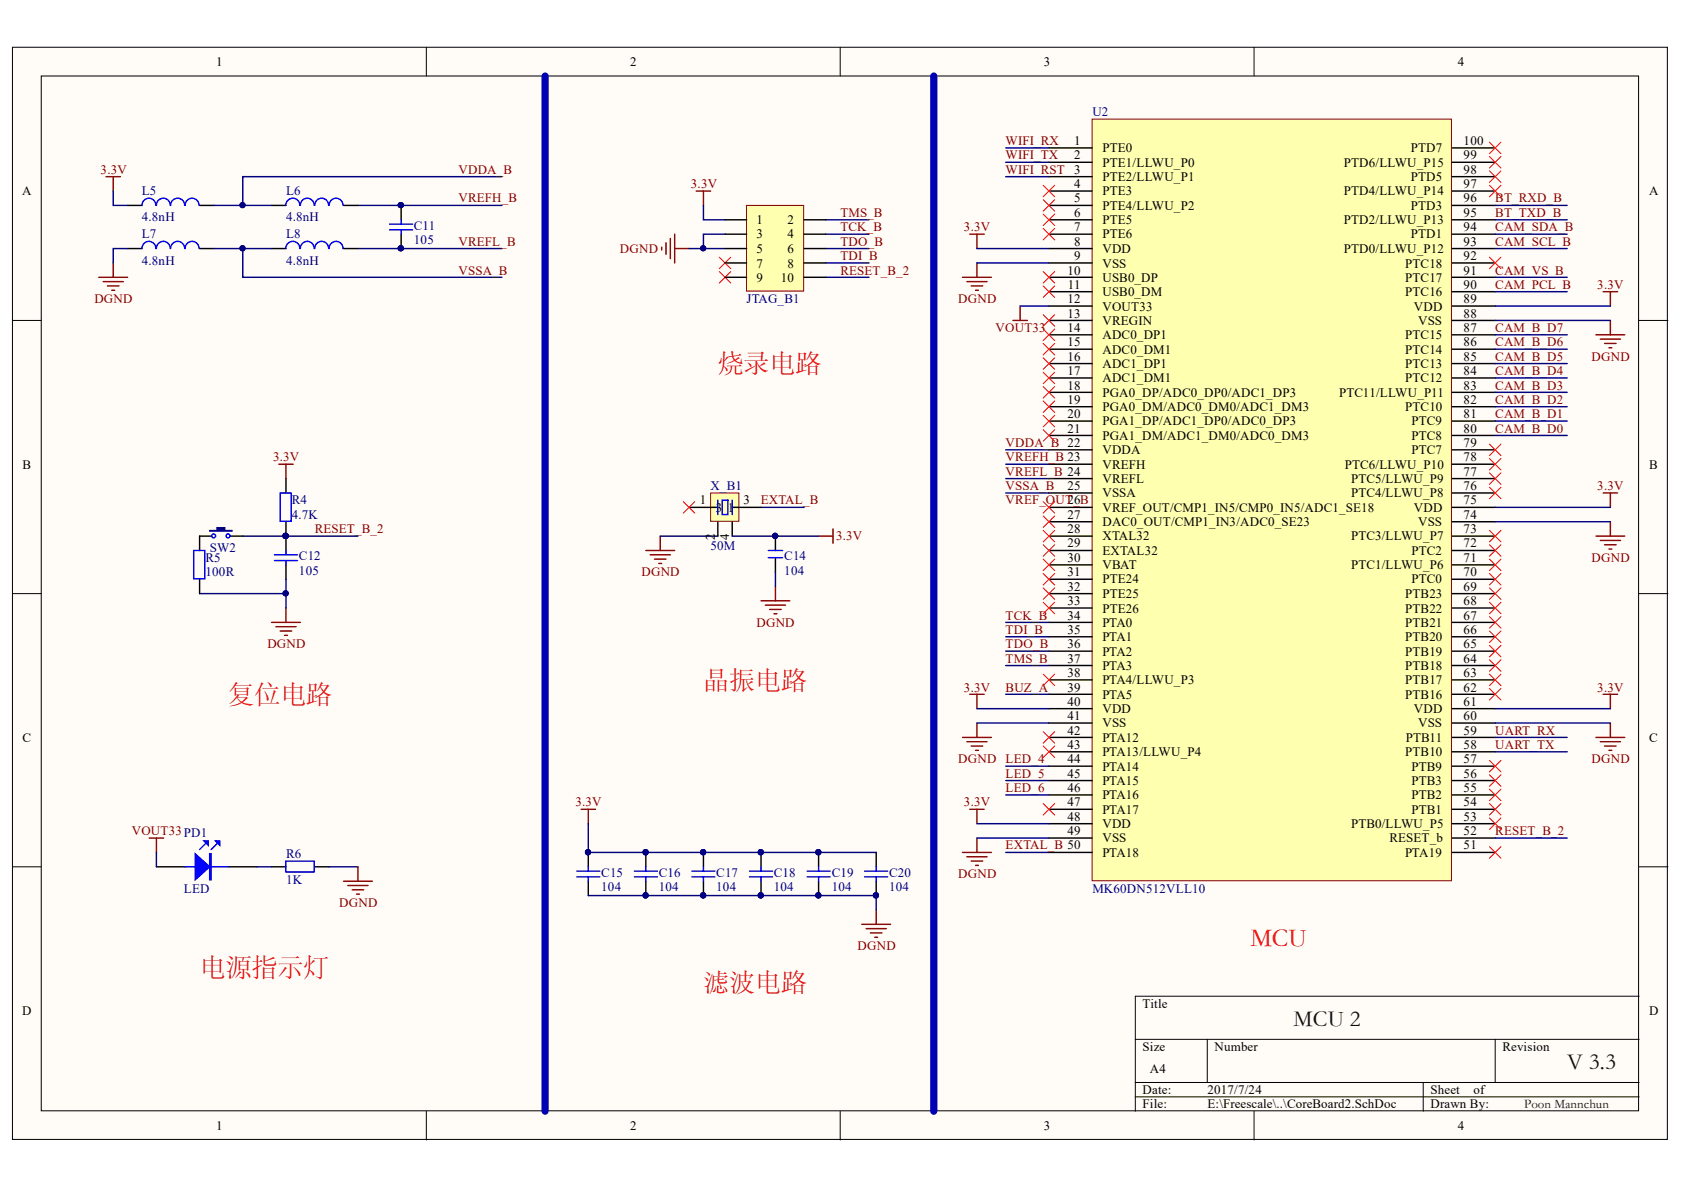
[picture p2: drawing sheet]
<svg xmlns="http://www.w3.org/2000/svg" width="297mm" height="210mm" viewBox="0 0 297 210" stroke-linecap="round" stroke-linejoin="round" font-family="sans-serif">
<defs><g id="words">
<g font-size="4.6" fill="#f00">
<text x="126.6" y="65.5">烧录电路</text>
<text x="40.3" y="123.8">复位电路</text>
<text x="124.1" y="121.3">晶振电路</text>
<text x="220.6" y="166.9">MCU</text>
<text x="35.2" y="172">电源指示灯</text>
<text x="124.1" y="174.6">滤波电路</text>
</g>
<g font-size="4.1" fill="#110f0a">
<text x="228.2" y="181">MCU 2</text>
<text x="276.4" y="188.6">V 3.3</text>
</g>
<g font-size="2.3">
<text x="38.1" y="11.6">1</text>
<text x="111.1" y="11.6">2</text>
<text x="184.1" y="11.6">3</text>
<text x="257.2" y="11.6">4</text>
<text x="189.5" y="25.6">1</text>
<text x="189.5" y="28.1">2</text>
<text x="194.5" y="26.8">PTE0</text>
<text x="194.5" y="29.4">PTE1/LLWU_P0</text>
<text x="237" y="29.4">PTD6/LLWU_P15</text>
<text x="248.9" y="26.8">PTD7</text>
<text x="258.2" y="28.1">99</text>
<text x="258.2" y="25.6">100</text>
<text x="3.9" y="34.4">A</text>
<text x="189.5" y="30.6">3</text>
<text x="189.5" y="33.2">4</text>
<text x="189.5" y="35.7">5</text>
<text x="194.5" y="31.9">PTE2/LLWU_P1</text>
<text x="194.5" y="34.4">PTE3</text>
<text x="237" y="34.4">PTD4/LLWU_P14</text>
<text x="248.9" y="31.9">PTD5</text>
<text x="258.2" y="35.7">96</text>
<text x="258.2" y="33.2">97</text>
<text x="258.2" y="30.6">98</text>
<text x="290.9" y="34.4">A</text>
<text x="133.4" y="39.5">1</text>
<text x="138.9" y="39.5">2</text>
<text x="189.5" y="38.2">6</text>
<text x="189.5" y="40.8">7</text>
<text x="194.5" y="37">PTE4/LLWU_P2</text>
<text x="194.5" y="39.5">PTE5</text>
<text x="237" y="39.5">PTD2/LLWU_P13</text>
<text x="248.9" y="37">PTD3</text>
<text x="258.2" y="40.8">94</text>
<text x="258.2" y="38.2">95</text>
<text x="133.4" y="42">3</text>
<text x="133.4" y="44.7">5</text>
<text x="133.4" y="47.2">7</text>
<text x="138.9" y="42">4</text>
<text x="138.9" y="44.7">6</text>
<text x="138.9" y="47.2">8</text>
<text x="189.5" y="43.4">8</text>
<text x="189.5" y="45.9">9</text>
<text x="194.5" y="42">PTE6</text>
<text x="194.5" y="44.7">VDD</text>
<text x="194.5" y="47.2">VSS</text>
<text x="237" y="44.7">PTD0/LLWU_P12</text>
<text x="247.9" y="47.2">PTC18</text>
<text x="248.9" y="42">PTD1</text>
<text x="258.2" y="45.9">92</text>
<text x="258.2" y="43.4">93</text>
<text x="133.4" y="49.7">9</text>
<text x="137.7" y="49.7">10</text>
<text x="188.3" y="48.5">10</text>
<text x="188.3" y="53.5">12</text>
<text x="188.4" y="51">11</text>
<text x="194.5" y="49.7">USB0_DP</text>
<text x="194.5" y="52.3">USB0_DM</text>
<text x="247.9" y="52.3">PTC16</text>
<text x="247.9" y="49.7">PTC17</text>
<text x="258.2" y="53.5">89</text>
<text x="258.2" y="51">90</text>
<text x="258.2" y="48.5">91</text>
<text x="188.3" y="56.1">13</text>
<text x="188.3" y="58.6">14</text>
<text x="194.5" y="54.8">VOUT33</text>
<text x="194.5" y="57.3">VREGIN</text>
<text x="194.5" y="59.9">ADC0_DP1</text>
<text x="247.9" y="59.9">PTC15</text>
<text x="249.4" y="54.8">VDD</text>
<text x="250.1" y="57.3">VSS</text>
<text x="258.2" y="58.6">87</text>
<text x="258.2" y="56.1">88</text>
<text x="188.3" y="61.1">15</text>
<text x="188.3" y="63.6">16</text>
<text x="194.5" y="62.4">ADC0_DM1</text>
<text x="194.5" y="64.9">ADC1_DP1</text>
<text x="247.9" y="64.9">PTC13</text>
<text x="247.9" y="62.4">PTC14</text>
<text x="258.2" y="63.6">85</text>
<text x="258.2" y="61.1">86</text>
<text x="188.3" y="66.2">17</text>
<text x="188.3" y="68.7">18</text>
<text x="188.3" y="71.2">19</text>
<text x="194.5" y="67.4">ADC1_DM1</text>
<text x="194.5" y="70">PGA0_DP/ADC0_DP0/ADC1_DP3</text>
<text x="236.2" y="70">PTC11/LLWU_P11</text>
<text x="247.9" y="67.4">PTC12</text>
<text x="258.2" y="71.2">82</text>
<text x="258.2" y="68.7">83</text>
<text x="258.2" y="66.2">84</text>
<text x="188.3" y="73.8">20</text>
<text x="188.3" y="76.3">21</text>
<text x="194.5" y="72.5">PGA0_DM/ADC0_DM0/ADC1_DM3</text>
<text x="194.5" y="75">PGA1_DP/ADC1_DP0/ADC0_DP3</text>
<text x="194.5" y="77.6">PGA1_DM/ADC1_DM0/ADC0_DM3</text>
<text x="247.9" y="72.5">PTC10</text>
<text x="249" y="77.6">PTC8</text>
<text x="249" y="75">PTC9</text>
<text x="258.2" y="76.3">80</text>
<text x="258.2" y="73.8">81</text>
<text x="4" y="82.6">B</text>
<text x="194.5" y="80.1">VDDA</text>
<text x="194.5" y="82.6">VREFH</text>
<text x="237.2" y="82.6">PTC6/LLWU_P10</text>
<text x="249" y="80.1">PTC7</text>
<text x="258.2" y="83.9">77</text>
<text x="258.2" y="81.4">78</text>
<text x="258.2" y="78.8">79</text>
<text x="290.9" y="82.6">B</text>
<text x="123.5" y="89">1</text>
<text x="131.2" y="89">3</text>
<text x="188.3" y="86.4">25</text>
<text x="189.5" y="89">6</text>
<text x="194.5" y="85.2">VREFL</text>
<text x="194.5" y="87.7">VSSA</text>
<text x="238.3" y="87.7">PTC4/LLWU_P8</text>
<text x="238.3" y="85.2">PTC5/LLWU_P9</text>
<text x="258.2" y="89">75</text>
<text x="258.2" y="86.4">76</text>
<text x="126.1" y="95.2" transform="rotate(-90 126.1 95.2)">2</text>
<text x="126.3" y="90.2">3</text>
<text x="127.4" y="90.2" transform="rotate(-90 127.4 90.2)">2</text>
<text x="128.4" y="90.2">1</text>
<text x="128.6" y="95.2" transform="rotate(-90 128.6 95.2)">4</text>
<text x="130" y="90.2" transform="rotate(-90 130 90.2)">4</text>
<text x="188.3" y="91.5">27</text>
<text x="188.3" y="94">28</text>
<text x="194.5" y="90.2">VREF_OUT/CMP1_IN5/CMP0_IN5/ADC1_SE18</text>
<text x="194.5" y="92.8">DAC0_OUT/CMP1_IN3/ADC0_SE23</text>
<text x="194.5" y="95.3">XTAL32</text>
<text x="238.3" y="95.3">PTC3/LLWU_P7</text>
<text x="249.4" y="90.2">VDD</text>
<text x="250.1" y="92.8">VSS</text>
<text x="258.2" y="94">73</text>
<text x="258.2" y="91.5">74</text>
<text x="188.3" y="96.6">29</text>
<text x="188.3" y="99.1">30</text>
<text x="188.3" y="101.6">31</text>
<text x="194.5" y="97.8">EXTAL32</text>
<text x="194.5" y="100.4">VBAT</text>
<text x="238.3" y="100.4">PTC1/LLWU_P6</text>
<text x="249" y="97.8">PTC2</text>
<text x="258.2" y="101.6">70</text>
<text x="258.2" y="99.1">71</text>
<text x="258.2" y="96.6">72</text>
<text x="188.3" y="104.3">32</text>
<text x="188.3" y="106.8">33</text>
<text x="194.5" y="102.9">PTE24</text>
<text x="194.5" y="105.5">PTE25</text>
<text x="247.9" y="105.5">PTB23</text>
<text x="249" y="102.9">PTC0</text>
<text x="258.2" y="106.8">68</text>
<text x="258.2" y="104.3">69</text>
<text x="188.3" y="109.3">34</text>
<text x="188.3" y="111.9">35</text>
<text x="194.5" y="108.1">PTE26</text>
<text x="194.5" y="110.6">PTA0</text>
<text x="194.5" y="113.1">PTA1</text>
<text x="247.9" y="113.1">PTB20</text>
<text x="247.9" y="110.6">PTB21</text>
<text x="247.9" y="108.1">PTB22</text>
<text x="258.2" y="111.9">66</text>
<text x="258.2" y="109.3">67</text>
<text x="188.3" y="114.4">36</text>
<text x="188.3" y="116.9">37</text>
<text x="188.3" y="119.4">38</text>
<text x="194.5" y="115.7">PTA2</text>
<text x="194.5" y="118.2">PTA3</text>
<text x="247.9" y="118.2">PTB18</text>
<text x="247.9" y="115.7">PTB19</text>
<text x="258.2" y="119.4">63</text>
<text x="258.2" y="116.9">64</text>
<text x="258.2" y="114.4">65</text>
<text x="188.3" y="122">39</text>
<text x="188.3" y="124.5">40</text>
<text x="194.5" y="120.7">PTA4/LLWU_P3</text>
<text x="194.5" y="123.2">PTA5</text>
<text x="194.5" y="125.8">VDD</text>
<text x="247.9" y="123.2">PTB16</text>
<text x="247.9" y="120.7">PTB17</text>
<text x="249.4" y="125.8">VDD</text>
<text x="258.2" y="124.5">61</text>
<text x="258.2" y="122">62</text>
<text x="4" y="130.8">C</text>
<text x="188.3" y="127">41</text>
<text x="188.3" y="129.6">42</text>
<text x="194.5" y="128.3">VSS</text>
<text x="194.5" y="130.8">PTA12</text>
<text x="247.9" y="130.8">PTB11</text>
<text x="250.1" y="128.3">VSS</text>
<text x="258.2" y="129.6">59</text>
<text x="258.2" y="127">60</text>
<text x="290.9" y="130.8">C</text>
<text x="188.3" y="132.1">43</text>
<text x="188.3" y="134.6">44</text>
<text x="188.3" y="137.2">45</text>
<text x="194.5" y="133.4">PTA13/LLWU_P4</text>
<text x="194.5" y="135.9">PTA14</text>
<text x="247.9" y="133.4">PTB10</text>
<text x="249" y="135.9">PTB9</text>
<text x="258.2" y="137.2">56</text>
<text x="258.2" y="134.6">57</text>
<text x="258.2" y="132.1">58</text>
<text x="188.3" y="139.7">46</text>
<text x="188.3" y="142.2">47</text>
<text x="194.5" y="138.4">PTA15</text>
<text x="194.5" y="141">PTA16</text>
<text x="194.5" y="143.5">PTA17</text>
<text x="249" y="143.5">PTB1</text>
<text x="249" y="141">PTB2</text>
<text x="249" y="138.4">PTB3</text>
<text x="258.2" y="142.2">54</text>
<text x="258.2" y="139.7">55</text>
<text x="188.3" y="144.8">48</text>
<text x="188.3" y="147.3">49</text>
<text x="194.5" y="146">VDD</text>
<text x="194.5" y="148.6">VSS</text>
<text x="238.3" y="146">PTB0/LLWU_P5</text>
<text x="245.1" y="148.6">RESET_b</text>
<text x="258.2" y="149.8">51</text>
<text x="258.2" y="147.3">52</text>
<text x="258.2" y="144.8">53</text>
<text x="194.5" y="151.1">PTA18</text>
<text x="247.9" y="151.1">PTA19</text>
<text x="3.9" y="179">D</text>
<text x="201.6" y="177.8">Title</text>
<text x="290.9" y="179">D</text>
<text x="201.6" y="185.4">Size</text>
<text x="214.2" y="185.4">Number</text>
<text x="265" y="185.4">Revision</text>
<text x="202.8" y="189.2">A4</text>
<text x="201.6" y="193">Date:</text>
<text x="201.6" y="195.5">File:</text>
<text x="213" y="193">2017/7/24</text>
<text x="213" y="195.5">E:\Freescale\..\CoreBoard2.SchDoc</text>
<text x="252.3" y="193">Sheet</text>
<text x="252.3" y="195.5">Drawn By:</text>
<text x="259.9" y="193">of</text>
<text x="38.1" y="199.3">1</text>
<text x="111.1" y="199.3">2</text>
<text x="184.1" y="199.3">3</text>
<text x="257.2" y="199.3">4</text>
</g>
<g font-size="2.3" fill="#000080">
<text x="192.7" y="20.5">U2</text>
<text x="25" y="34.4">L5</text>
<text x="50.5" y="34.4">L6</text>
<text x="25" y="39">4.8nH</text>
<text x="50.5" y="39">4.8nH</text>
<text x="73" y="40.5">C11</text>
<text x="25" y="42">L7</text>
<text x="25" y="46.7">4.8nH</text>
<text x="50.5" y="42">L8</text>
<text x="50.5" y="46.7">4.8nH</text>
<text x="73" y="43.1">105</text>
<text x="131.7" y="53.5">JTAG_B1</text>
<text x="51.5" y="89">R4</text>
<text x="125.3" y="86.4">X_B1</text>
<text x="51.5" y="91.5">4.7K</text>
<text x="36.3" y="99.1">R5</text>
<text x="36.3" y="101.6">100R</text>
<text x="37" y="97.3">SW2</text>
<text x="52.7" y="98.9">C12</text>
<text x="52.7" y="101.4">105</text>
<text x="125.3" y="97.1">50M</text>
<text x="138.3" y="98.9">C14</text>
<text x="138.3" y="101.4">104</text>
<text x="50.5" y="151.4">R6</text>
<text x="50.5" y="155.9">1K</text>
<text x="106.1" y="154.7">C15</text>
<text x="116.2" y="154.7">C16</text>
<text x="126.3" y="154.7">C17</text>
<text x="136.5" y="154.7">C18</text>
<text x="146.7" y="154.7">C19</text>
<text x="156.8" y="154.7">C20</text>
<text x="32.5" y="157.4">LED</text>
<text x="106.1" y="157.2">104</text>
<text x="116.2" y="157.2">104</text>
<text x="126.3" y="157.2">104</text>
<text x="136.5" y="157.2">104</text>
<text x="146.7" y="157.2">104</text>
<text x="156.8" y="157.2">104</text>
<text x="192.7" y="157.4">MK60DN512VLL10</text>
</g>
<g font-size="2.3" fill="#800000">
<text x="177.4" y="25.6">WIFI_RX</text>
<text x="177.4" y="28.1">WIFI_TX</text>
<text x="17.7" y="30.6">3.3V</text>
<text x="80.9" y="30.6">VDDA_B</text>
<text x="80.9" y="35.7">VREFH_B</text>
<text x="121.9" y="33.2">3.3V</text>
<text x="177.4" y="30.6">WIFI_RST</text>
<text x="263.7" y="35.7">BT_RXD_B</text>
<text x="148.2" y="38.2">TMS_B</text>
<text x="148.2" y="40.8">TCK_B</text>
<text x="170" y="40.8">3.3V</text>
<text x="263.7" y="40.8">CAM_SDA_B</text>
<text x="263.7" y="38.2">BT_TXD_B</text>
<text x="80.9" y="43.4">VREFL_B</text>
<text x="109.4" y="44.7">DGND</text>
<text x="148.2" y="43.4">TDO_B</text>
<text x="148.2" y="45.9">TDI_B</text>
<text x="263.7" y="43.4">CAM_SCL_B</text>
<text x="16.6" y="53.5">DGND</text>
<text x="80.9" y="48.5">VSSA_B</text>
<text x="148.2" y="48.5">RESET_B_2</text>
<text x="169" y="53.5">DGND</text>
<text x="263.7" y="51">CAM_PCL_B</text>
<text x="263.7" y="48.5">CAM_VS_B</text>
<text x="281.7" y="51">3.3V</text>
<text x="175.6" y="58.6">VOUT33</text>
<text x="263.7" y="58.6">CAM_B_D7</text>
<text x="263.7" y="63.6">CAM_B_D5</text>
<text x="263.7" y="61.1">CAM_B_D6</text>
<text x="280.7" y="63.6">DGND</text>
<text x="263.7" y="71.2">CAM_B_D2</text>
<text x="263.7" y="68.7">CAM_B_D3</text>
<text x="263.7" y="66.2">CAM_B_D4</text>
<text x="263.7" y="76.3">CAM_B_D0</text>
<text x="263.7" y="73.8">CAM_B_D1</text>
<text x="48.2" y="81.4">3.3V</text>
<text x="177.4" y="78.8">VDDA_B 22</text>
<text x="177.4" y="81.4">VREFH_B 23</text>
<text x="177.4" y="83.9">VREFL_B 24</text>
<text x="134.2" y="89">EXTAL_B</text>
<text x="177.4" y="89">VREF_OUT2_B</text>
<text x="177.4" y="86.4">VSSA_B</text>
<text x="281.7" y="86.4">3.3V</text>
<text x="55.5" y="94">RESET_B_2</text>
<text x="147.5" y="95.3">3.3V</text>
<text x="113.2" y="101.6">DGND</text>
<text x="280.7" y="99.1">DGND</text>
<text x="133.4" y="110.6">DGND</text>
<text x="177.4" y="109.3">TCK_B</text>
<text x="177.4" y="111.9">TDI_B</text>
<text x="47.2" y="114.4">DGND</text>
<text x="177.4" y="116.9">TMS_B</text>
<text x="177.4" y="114.4">TDO_B</text>
<text x="170" y="122">3.3V</text>
<text x="177.4" y="122">BUZ_A</text>
<text x="281.7" y="122">3.3V</text>
<text x="263.7" y="129.6">UART_RX</text>
<text x="169" y="134.6">DGND</text>
<text x="177.4" y="134.6">LED_4</text>
<text x="177.4" y="137.2">LED_5</text>
<text x="263.7" y="132.1">UART_TX</text>
<text x="280.7" y="134.6">DGND</text>
<text x="101.5" y="142.2">3.3V</text>
<text x="170" y="142.2">3.3V</text>
<text x="177.4" y="139.7">LED_6</text>
<text x="23.2" y="147.3">VOUT33PD1</text>
<text x="177.4" y="149.8">EXTAL_B 50</text>
<text x="263.7" y="147.3">RESET_B_2</text>
<text x="169" y="154.9">DGND</text>
<text x="59.8" y="160">DGND</text>
<text x="151.3" y="167.7">DGND</text>
</g>
<text font-size="2.3" fill="#110f0a" x="268.8" y="195.4">Poon Mannchun</text>
</g></defs>
<g fill="#fffcf8" stroke="#000" stroke-width=".18">
<path d="M2.2 8.3h291.9v192.7h-291.9z"/>
<path d="M7.3 13.4h281.7v182.5h-281.7z"/>
</g>
<g fill="none" stroke="#000" stroke-width=".18">
<path d="M75.2 8.3v5.1M148.2 8.3v5.1M221.2 8.3v5.1M2.2 56.5h5.1M289.1 56.5h5.1M2.2 104.7h5.1M289.1 104.7h5.1M2.2 152.9h5.1M289.1 152.9h5.1M289.1 175.7h-88.8v20.3M75.2 196v5.1M148.2 196v5.1"/>
<path d="M200.3 183.3h88.8M200.3 190.9h88.8M200.3 193.5h88.8M213 183.3v7.6M221.2 196v5.1M251 190.9v5.1M263.7 183.3v7.6"/>
</g>
<path d="M192.6 21h63.4v134.4h-63.4z" fill="#ffffb0" stroke="#800000" stroke-width=".18"/>
<g fill="none" stroke="#000" stroke-width=".25">
<path d="M185 26.1h7.6M185 28.6h7.6M185 31.2h7.6M185 33.7h7.6M185 36.2h7.6M185 38.8h7.6M256.1 26.1h7.6M256.1 28.6h7.6M256.1 31.2h7.6M256.1 33.7h7.6M256.1 36.2h7.6M256.1 38.8h7.6"/>
<path d="M185 41.3h7.6M185 43.8h7.6M185 46.4h7.6M185 48.9h7.6M185 51.5h7.6M185 54h7.6M185 56.5h7.6M185 59.1h7.6M256.1 41.3h7.6M256.1 43.8h7.6M256.1 46.4h7.6M256.1 48.9h7.6"/>
<path d="M256.1 51.5h7.6M256.1 54h7.6M256.1 56.5h7.6M256.1 59.1h7.6M185 61.6h7.6M185 64.1h7.6M185 66.7h7.6M185 69.2h7.6M185 71.7h7.6M185 74.3h7.6M185 76.8h7.6M185 79.3h7.6"/>
<path d="M256.1 61.6h7.6M256.1 64.1h7.6M256.1 66.7h7.6M256.1 69.2h7.6M256.1 71.7h7.6M256.1 74.3h7.6M256.1 76.8h7.6M256.1 79.3h7.6M185 81.9h7.6M185 84.4h7.6M185 87h7.6M185 89.5h7.6"/>
<path d="M185 92h7.6M185 94.6h7.6M185 97.1h7.6M185 99.6h7.6M256.1 81.9h7.6M256.1 84.4h7.6M256.1 87h7.6M256.1 89.5h7.6M256.1 92h7.6M256.1 94.6h7.6M256.1 97.1h7.6M256.1 99.6h7.6"/>
<path d="M185 102.2h7.6M185 104.7h7.6M185 107.2h7.6M185 109.8h7.6M185 112.3h7.6M185 114.9h7.6M185 117.4h7.6M185 119.9h7.6M256.1 102.2h7.6M256.1 104.7h7.6M256.1 107.2h7.6M256.1 109.8h7.6"/>
<path d="M256.1 112.3h7.6M256.1 114.9h7.6M256.1 117.4h7.6M256.1 119.9h7.6M185 122.5h7.6M185 125h7.6M185 127.5h7.6M185 130.1h7.6M185 132.6h7.6M185 135.1h7.6M185 137.7h7.6M256.1 122.5h7.6"/>
<path d="M256.1 125h7.6M256.1 127.5h7.6M256.1 130.1h7.6M256.1 132.6h7.6M256.1 135.1h7.6M256.1 137.7h7.6M27.6 152.9h5.1M40.3 152.9h5.1M185 140.2h7.6M185 142.8h7.6M185 145.3h7.6M185 147.8h7.6"/>
<path d="M185 150.4h7.6M256.1 140.2h7.6M256.1 142.8h7.6M256.1 145.3h7.6M256.1 147.8h7.6M256.1 150.4h7.6"/>
</g>
<g fill="none" stroke="#000080" stroke-width=".25">
<path d="M172.3 46.4h12.7M172.3 43.8h12.7M263.7 54h20.4M263.7 56.5h20.4M177.4 79.3h7.6M177.4 81.9h7.6M177.4 84.4h7.6M177.4 87h7.6M263.7 89.5h20.4M263.7 92h20.4M172.3 125h12.7M172.3 127.5h12.7"/>
<path d="M263.7 125h20.4M263.7 127.5h20.4M172.3 145.3h12.7M172.3 147.8h12.7M177.4 150.4h7.6"/>
</g>
<g fill="none" stroke="#800000" stroke-width=".25">
<path d="M169.8 48.9h5.1M170.5 49.7h3.6M171.1 41.3h2.5M171.3 50.4h2M172.1 51.2h.5M172.3 41.3v2.5M172.3 46.4v2.5M281.5 59.1h5.1M282.3 59.8h3.5M282.8 51.5h2.5M284.1 51.5v2.5M284.1 56.5v2.6"/>
<path d="M283 60.6h2.1M283.8 61.3h.5M281.5 94.6h5.1M282.3 95.3h3.5M282.8 87h2.5M283 96.1h2.1M283.8 96.8h.5M284.1 87v2.5M284.1 92v2.6M169.8 130.1h5.1M170.5 130.8h3.6M171.1 122.5h2.5"/>
<path d="M171.3 131.6h2M172.1 132.4h.5M172.3 122.5v2.5M172.3 127.5v2.6M281.5 130.1h5.1M282.3 130.8h3.5M282.8 122.5h2.5M283 131.6h2.1M283.8 132.4h.5M284.1 122.5v2.5M284.1 127.5v2.6M26.3 147.8h2.6"/>
<path d="M27.6 147.8v2.6M169.8 150.4h5.1M170.5 151.1h3.6M171.1 142.8h2.5M171.3 151.9h2M172.1 152.6h.5M172.3 142.8v2.5M172.3 147.8v2.6"/>
</g>
<path d="M32.7 152.9h7.6M36.2 148.8l-1 1.1M38.3 148.8l-1.1 1.1" fill="none" stroke="#00f" stroke-width=".25"/>
<path d="M34.4 150.6l2.6 2.3-2.6 2.3z" fill="#00f"/>
<path d="M34.4 150.6l2.6 2.3-2.6 2.3zM37 150.6h.2v4.6h-.2zM37.1 150.6v4.6" fill="none" stroke="#00f" stroke-width=".25"/>
<path d="M38 148.3h.8v.8z" fill="#00f"/>
<path d="M38 148.3h.8v.8z" fill="none" stroke="#00f" stroke-width=".25"/>
<path d="M36 148.3h.7v.8z" fill="#00f"/>
<g fill="none" stroke="#00f" stroke-width=".25">
<path d="M27.5 36.2a1.22 1.22 0 0 0-1.2-1.2 1.22 1.22 0 0 0-1.2 1.2M30 36.2a1.22 1.22 0 0 0-1.2-1.2 1.22 1.22 0 0 0-1.2 1.2M32.6 36.2a1.23 1.23 0 0 0-1.3-1.2 1.23 1.23 0 0 0-1.2 1.2M35.1 36.2a1.22 1.22 0 0 0-1.2-1.2 1.22 1.22 0 0 0-1.2 1.2M52.9 36.2a1.23 1.23 0 0 0-1.3-1.2 1.23 1.23 0 0 0-1.2 1.2M55.4 36.2a1.22 1.22 0 0 0-1.2-1.2 1.22 1.22 0 0 0-1.2 1.2M58 36.2a1.22 1.22 0 0 0-1.3-1.2 1.22 1.22 0 0 0-1.2 1.2M60.5 36.2a1.22 1.22 0 0 0-1.2-1.2 1.22 1.22 0 0 0-1.2 1.2M68.7 39.5h4.1M70.8 38.8v.7M27.5 43.8a1.22 1.22 0 0 0-1.2-1.2 1.22 1.22 0 0 0-1.2 1.2M30 43.8a1.22 1.22 0 0 0-1.2-1.2 1.22 1.22 0 0 0-1.2 1.2"/>
<path d="M32.6 43.8a1.23 1.23 0 0 0-1.3-1.2 1.23 1.23 0 0 0-1.2 1.2M35.1 43.8a1.22 1.22 0 0 0-1.2-1.2 1.22 1.22 0 0 0-1.2 1.2M52.9 43.8a1.23 1.23 0 0 0-1.3-1.2 1.23 1.23 0 0 0-1.2 1.2M55.4 43.8a1.22 1.22 0 0 0-1.2-1.2 1.22 1.22 0 0 0-1.2 1.2M58 43.8a1.22 1.22 0 0 0-1.3-1.2 1.22 1.22 0 0 0-1.2 1.2M60.5 43.8a1.22 1.22 0 0 0-1.2-1.2 1.22 1.22 0 0 0-1.2 1.2M68.7 40.5h4.1M70.8 40.5v.8M36 148.3h.7v.8zM50.4 151.9h5v1.9h-5z"/>
</g>
<g fill="none" stroke="#000" stroke-width=".25">
<path d="M22.5 36.2h2.6M35.2 36.2h2.5M47.9 36.2h2.5M60.6 36.2h2.5M70.8 36.2v2.6M22.5 43.8h2.6M35.2 43.8h2.5M47.9 43.8h2.5M60.6 43.8h2.5M70.8 41.3v2.5M126.6 92v2.6M129.2 92v2.6"/>
<path d="M47.9 152.9h2.5M55.5 152.9h2.6"/>
</g>
<g fill="none" stroke="#000080" stroke-width=".25">
<path d="M20 33.7v2.5h2.5M37.7 36.2h10.2M63.1 36.2h25.4M88.5 31.2h-45.7v5M124.1 36.2v2.6h3.8M145.7 38.8h7.6M22.5 43.8h-2.5v2.6M37.7 43.8h10.2M42.8 43.8v5.1h45.7M63.1 43.8h25.4M121.5 43.8h6.4M127.9 41.3h-3.8v2.5"/>
<path d="M145.7 41.3h7.6M145.7 43.8h7.6M145.7 46.4h7.6M145.7 48.9h7.6M116.5 94.6h10.1M134.2 89.5h7.7M177.4 109.8h7.6M177.4 112.3h7.6M177.4 114.9h7.6M177.4 117.4h7.6M27.6 150.4v2.5M45.4 152.9h2.5"/>
<path d="M58.1 152.9h5"/>
</g>
<g fill="#000080" stroke="#000080" stroke-width=".18">
<circle cx="70.7" cy="36.2" r=".46"/>
<circle cx="42.8" cy="36.2" r=".46"/>
<circle cx="70.7" cy="43.8" r=".46"/>
<circle cx="42.8" cy="43.8" r=".46"/>
<circle cx="124" cy="43.8" r=".46"/>
</g>
<g fill="none" stroke="#800000" stroke-width=".25">
<path d="M18.7 31.2h2.5M20 31.2v2.5M122.8 33.7h2.5M124.1 33.7v2.5M17.4 48.9h5.1M18.2 49.7h3.5M19 50.4h2M19.7 51.2h.5M20 46.4v2.5M116.7 43.6v.5M117.5 42.8v2.1M118.2 42.1v3.5"/>
<path d="M119 41.3v5.1M119 43.8h2.5M113.9 97.1h5.1M114.7 97.9h3.5M115.4 98.6h2.1M116.2 99.4h.5M116.5 94.6v2.5M144.4 94.6h2.5M146.9 93.3v2.5M134.2 106h5.1M135 106.7h3.6M135.8 107.5h2"/>
<path d="M136.5 108.3h.5M136.8 103.4v2.6"/>
</g>
<path d="M126.9 45.4l2 2M126.9 47.9l2 2M128.9 45.4l-2 2M128.9 47.9l-2 2" fill="none" stroke="#f00" stroke-width=".18"/>
<path d="M125.3 87h5v5h-5z" fill="#ffffb0" stroke="#800000" stroke-width=".18"/>
<path d="M121.5 89.5h5.1M129.2 89.5h5M136.8 94.6v2.5M136.8 98.4v2.5" fill="none" stroke="#000" stroke-width=".25"/>
<path d="M126.6 88.2v2.6M127.4 88.2h1v2.6h-1zM129.2 88.2v2.6M135.5 98.4h2.5M135.5 97.1h2.5" fill="none" stroke="#00f" stroke-width=".25"/>
<path d="M129.2 94.6h15.2M136.8 100.9v2.5" fill="none" stroke="#000080" stroke-width=".25"/>
<circle cx="136.7" cy="94.5" r=".46" fill="#000080" stroke="#000080" stroke-width=".18"/>
<path d="M131.7 36.2h10.1v15.1h-10.1z" fill="#ffffb0" stroke="#800000" stroke-width=".18"/>
<g fill="none" stroke="#000" stroke-width=".25">
<path d="M127.9 38.8h3.8M141.9 38.8h3.8M127.9 41.3h3.8M127.9 43.8h3.8M127.9 46.4h3.8M127.9 48.9h3.8M141.9 41.3h3.8M141.9 43.8h3.8M141.9 46.4h3.8M141.9 48.9h3.8M35.2 94.6h2.5M40.3 94.6h2.5"/>
<path d="M50.4 84.4v2.6M50.4 92v5.1M50.4 99.6v2.6M103.8 150.4v2.5M103.8 155.4v2.6M113.9 150.4v2.5M113.9 155.4v2.6M124.1 150.4v2.5M124.1 155.4v2.6M134.2 150.4v2.5M134.2 155.4v2.6M144.4 150.4v2.5"/>
<path d="M144.4 155.4v2.6M154.6 150.4v2.5M154.6 155.4v2.6"/>
</g>
<path d="M120.5 88.5l2.1 2M122.6 88.5l-2.1 2" fill="none" stroke="#f00" stroke-width=".18"/>
<g fill="#000080" stroke="#000080" stroke-width=".18">
<circle cx="103.7" cy="150.3" r=".46"/>
<circle cx="113.9" cy="157.9" r=".46"/>
<circle cx="113.9" cy="150.3" r=".46"/>
<circle cx="124" cy="157.9" r=".46"/>
<circle cx="124" cy="150.3" r=".46"/>
<circle cx="134.2" cy="157.9" r=".46"/>
<circle cx="134.2" cy="150.3" r=".46"/>
<circle cx="144.3" cy="157.9" r=".46"/>
<circle cx="144.3" cy="150.3" r=".46"/>
<circle cx="154.5" cy="157.9" r=".46"/>
<circle cx="50.4" cy="94.5" r=".47"/>
</g>
<g fill="none" stroke="#00f" stroke-width=".25">
<path d="M48.4 97.9h4.1M48.4 98.9h4.1M49.4 87h2v5h-2zM50.4 97.1v.8M50.4 98.9v.7M101.7 153.7h4.1M101.7 154.7h4.1M103.8 152.9v.8M103.8 154.7v.7M111.9 153.7h4.1M111.9 154.7h4.1M113.9 152.9v.8"/>
<path d="M113.9 154.7v.7M122 153.7h4.1M122 154.7h4.1M124.1 152.9v.8M124.1 154.7v.7M132.2 153.7h4.1M132.2 154.7h4.1M134.2 152.9v.8M134.2 154.7v.7M142.4 153.7h4M142.4 154.7h4M144.4 152.9v.8"/>
<path d="M144.4 154.7v.7M152.5 153.7h4.1M152.5 154.7h4.1M154.6 152.9v.8M154.6 154.7v.7"/>
</g>
<g fill="none" stroke="#800000" stroke-width=".25">
<path d="M49.2 81.9h2.5M50.4 81.9v2.5M47.9 109.8h5.1M48.7 110.5h3.5M49.4 111.3h2.1M50.2 112.1h.5M50.4 107.2v2.6M102.5 142.8h2.5M103.8 142.8v2.5M152 163h5.1M152.8 163.8h3.5M153.5 164.6h2.1"/>
<path d="M154.3 165.3h.5M154.6 160.5v2.5"/>
</g>
<path d="M42.8 94.6h20.3M103.8 145.3v5.1h50.8M103.8 158h50.8v2.5" fill="none" stroke="#000080" stroke-width=".25"/>
<g fill="#fff" stroke="#00f" stroke-width=".25">
<circle cx="37.7" cy="94.5" r=".34"/>
<circle cx="40.2" cy="94.5" r=".34"/>
</g>
<g fill="#000080" stroke="#000080" stroke-width=".18">
<path d="M37 93.6h3.9v.1h-3.9z"/>
<path d="M38.3 93h1.4v.4h-1.4z"/>
<circle cx="50.4" cy="104.7" r=".46"/>
</g>
<g fill="none" stroke="#000080" stroke-width=".25">
<path d="M177.4 26.1h7.6M177.4 28.6h7.6M177.4 31.2h7.6M263.7 36.2h12.7M263.7 38.8h12.7M179.9 54h5.1M263.7 59.1h12.7M263.7 41.3h12.7M263.7 43.8h12.7M263.7 48.9h12.7M263.7 51.5h12.7M263.7 76.8h12.7"/>
<path d="M263.7 74.3h12.7M263.7 71.7h12.7M263.7 69.2h12.7M263.7 66.7h12.7M263.7 64.1h12.7M263.7 61.6h12.7M35.2 104.7h15.2M50.4 102.2v5M177.4 135.1h7.6M177.4 137.7h7.6M177.4 122.5h7.6M263.7 132.6h12.7"/>
<path d="M263.7 130.1h12.7M177.4 140.2h7.6M263.7 147.8h12.7"/>
</g>
<path d="M35.2 94.6v2.5M35.2 102.2v2.5" fill="none" stroke="#000" stroke-width=".25"/>
<path d="M34.2 97.1h1.9v5h-1.9z" fill="none" stroke="#00f" stroke-width=".25"/>
<g fill="none" stroke="#f00" stroke-width=".18">
<path d="M184 32.7l2 2M184 35.2l2 2M184 37.8l2 2M186 32.7l-2 2M186 35.2l-2 2M186 37.8l-2 2M262.7 32.7l2.1 2M262.7 30.1l2.1 2.1M262.7 27.6l2.1 2M262.7 25.1l2.1 2M264.8 32.7l-2.1 2M264.8 30.1l-2.1 2.1"/>
<path d="M264.8 27.6l-2.1 2M264.8 25.1l-2.1 2M184 40.3l2 2M184 47.9l2 2M184 50.4l2 2.1M184 58l2 2.1M184 55.5l2 2M186 40.3l-2 2M186 47.9l-2 2M186 50.4l-2 2.1M186 58l-2 2.1M186 55.5l-2 2"/>
<path d="M262.7 45.4l2.1 2M264.8 45.4l-2.1 2M184 60.6l2 2M184 63.1l2 2M184 65.7l2 2M184 68.2l2 2M184 70.7l2 2.1M184 73.3l2 2M184 75.8l2 2M186 60.6l-2 2M186 63.1l-2 2M186 65.7l-2 2"/>
<path d="M186 68.2l-2 2M186 70.7l-2 2.1M186 73.3l-2 2M186 75.8l-2 2M262.7 78.3l2.1 2.1M264.8 78.3l-2.1 2.1M184 91l2 2M184 93.6l2 2M184 96.1l2 2M184 88.5l2 2M184 98.6l2 2.1M186 91l-2 2"/>
<path d="M186 93.6l-2 2M186 96.1l-2 2M186 88.5l-2 2M186 98.6l-2 2.1M262.7 98.6l2.1 2.1M262.7 96.1l2.1 2M262.7 93.6l2.1 2M262.7 80.9l2.1 2M262.7 83.4l2.1 2M262.7 85.9l2.1 2.1M264.8 98.6l-2.1 2.1M264.8 96.1l-2.1 2"/>
<path d="M264.8 93.6l-2.1 2M264.8 80.9l-2.1 2M264.8 83.4l-2.1 2M264.8 85.9l-2.1 2.1M184 101.2l2 2M184 103.7l2 2M184 106.2l2 2.1M184 118.9l2 2M186 101.2l-2 2M186 103.7l-2 2M186 106.2l-2 2.1M186 118.9l-2 2"/>
<path d="M262.7 101.2l2.1 2M262.7 118.9l2.1 2M262.7 116.4l2.1 2M262.7 113.8l2.1 2.1M262.7 103.7l2.1 2M262.7 106.2l2.1 2.1M262.7 108.8l2.1 2M262.7 111.3l2.1 2M264.8 101.2l-2.1 2M264.8 118.9l-2.1 2M264.8 116.4l-2.1 2M264.8 113.8l-2.1 2.1"/>
<path d="M264.8 103.7l-2.1 2M264.8 106.2l-2.1 2.1M264.8 108.8l-2.1 2M264.8 111.3l-2.1 2M184 131.6l2 2M184 129.1l2 2M186 131.6l-2 2M186 129.1l-2 2M262.7 121.4l2.1 2.1M262.7 134.1l2.1 2.1M262.7 136.7l2.1 2M262.7 139.2l2.1 2"/>
<path d="M264.8 121.4l-2.1 2.1M264.8 134.1l-2.1 2.1M264.8 136.7l-2.1 2M264.8 139.2l-2.1 2M184 141.7l2 2.1M186 141.7l-2 2.1M262.7 141.7l2.1 2.1M262.7 144.3l2.1 2M262.7 149.3l2.1 2.1M264.8 141.7l-2.1 2.1M264.8 144.3l-2.1 2M264.8 149.3l-2.1 2.1"/>
</g>
<path d="M178.7 56.5h2.5M179.9 54v2.5M60.6 155.4h5.1M61.4 156.2h3.5M62.1 157h2.1M62.9 157.7h.5M63.1 152.9v2.5" fill="none" stroke="#800000" stroke-width=".25"/>
<path d="M96.1 13.4v182.6M164.7 13.4v182.6" fill="none" stroke="#0000b4" stroke-width="1.3"/>
<use href="#words"/>
</svg>
